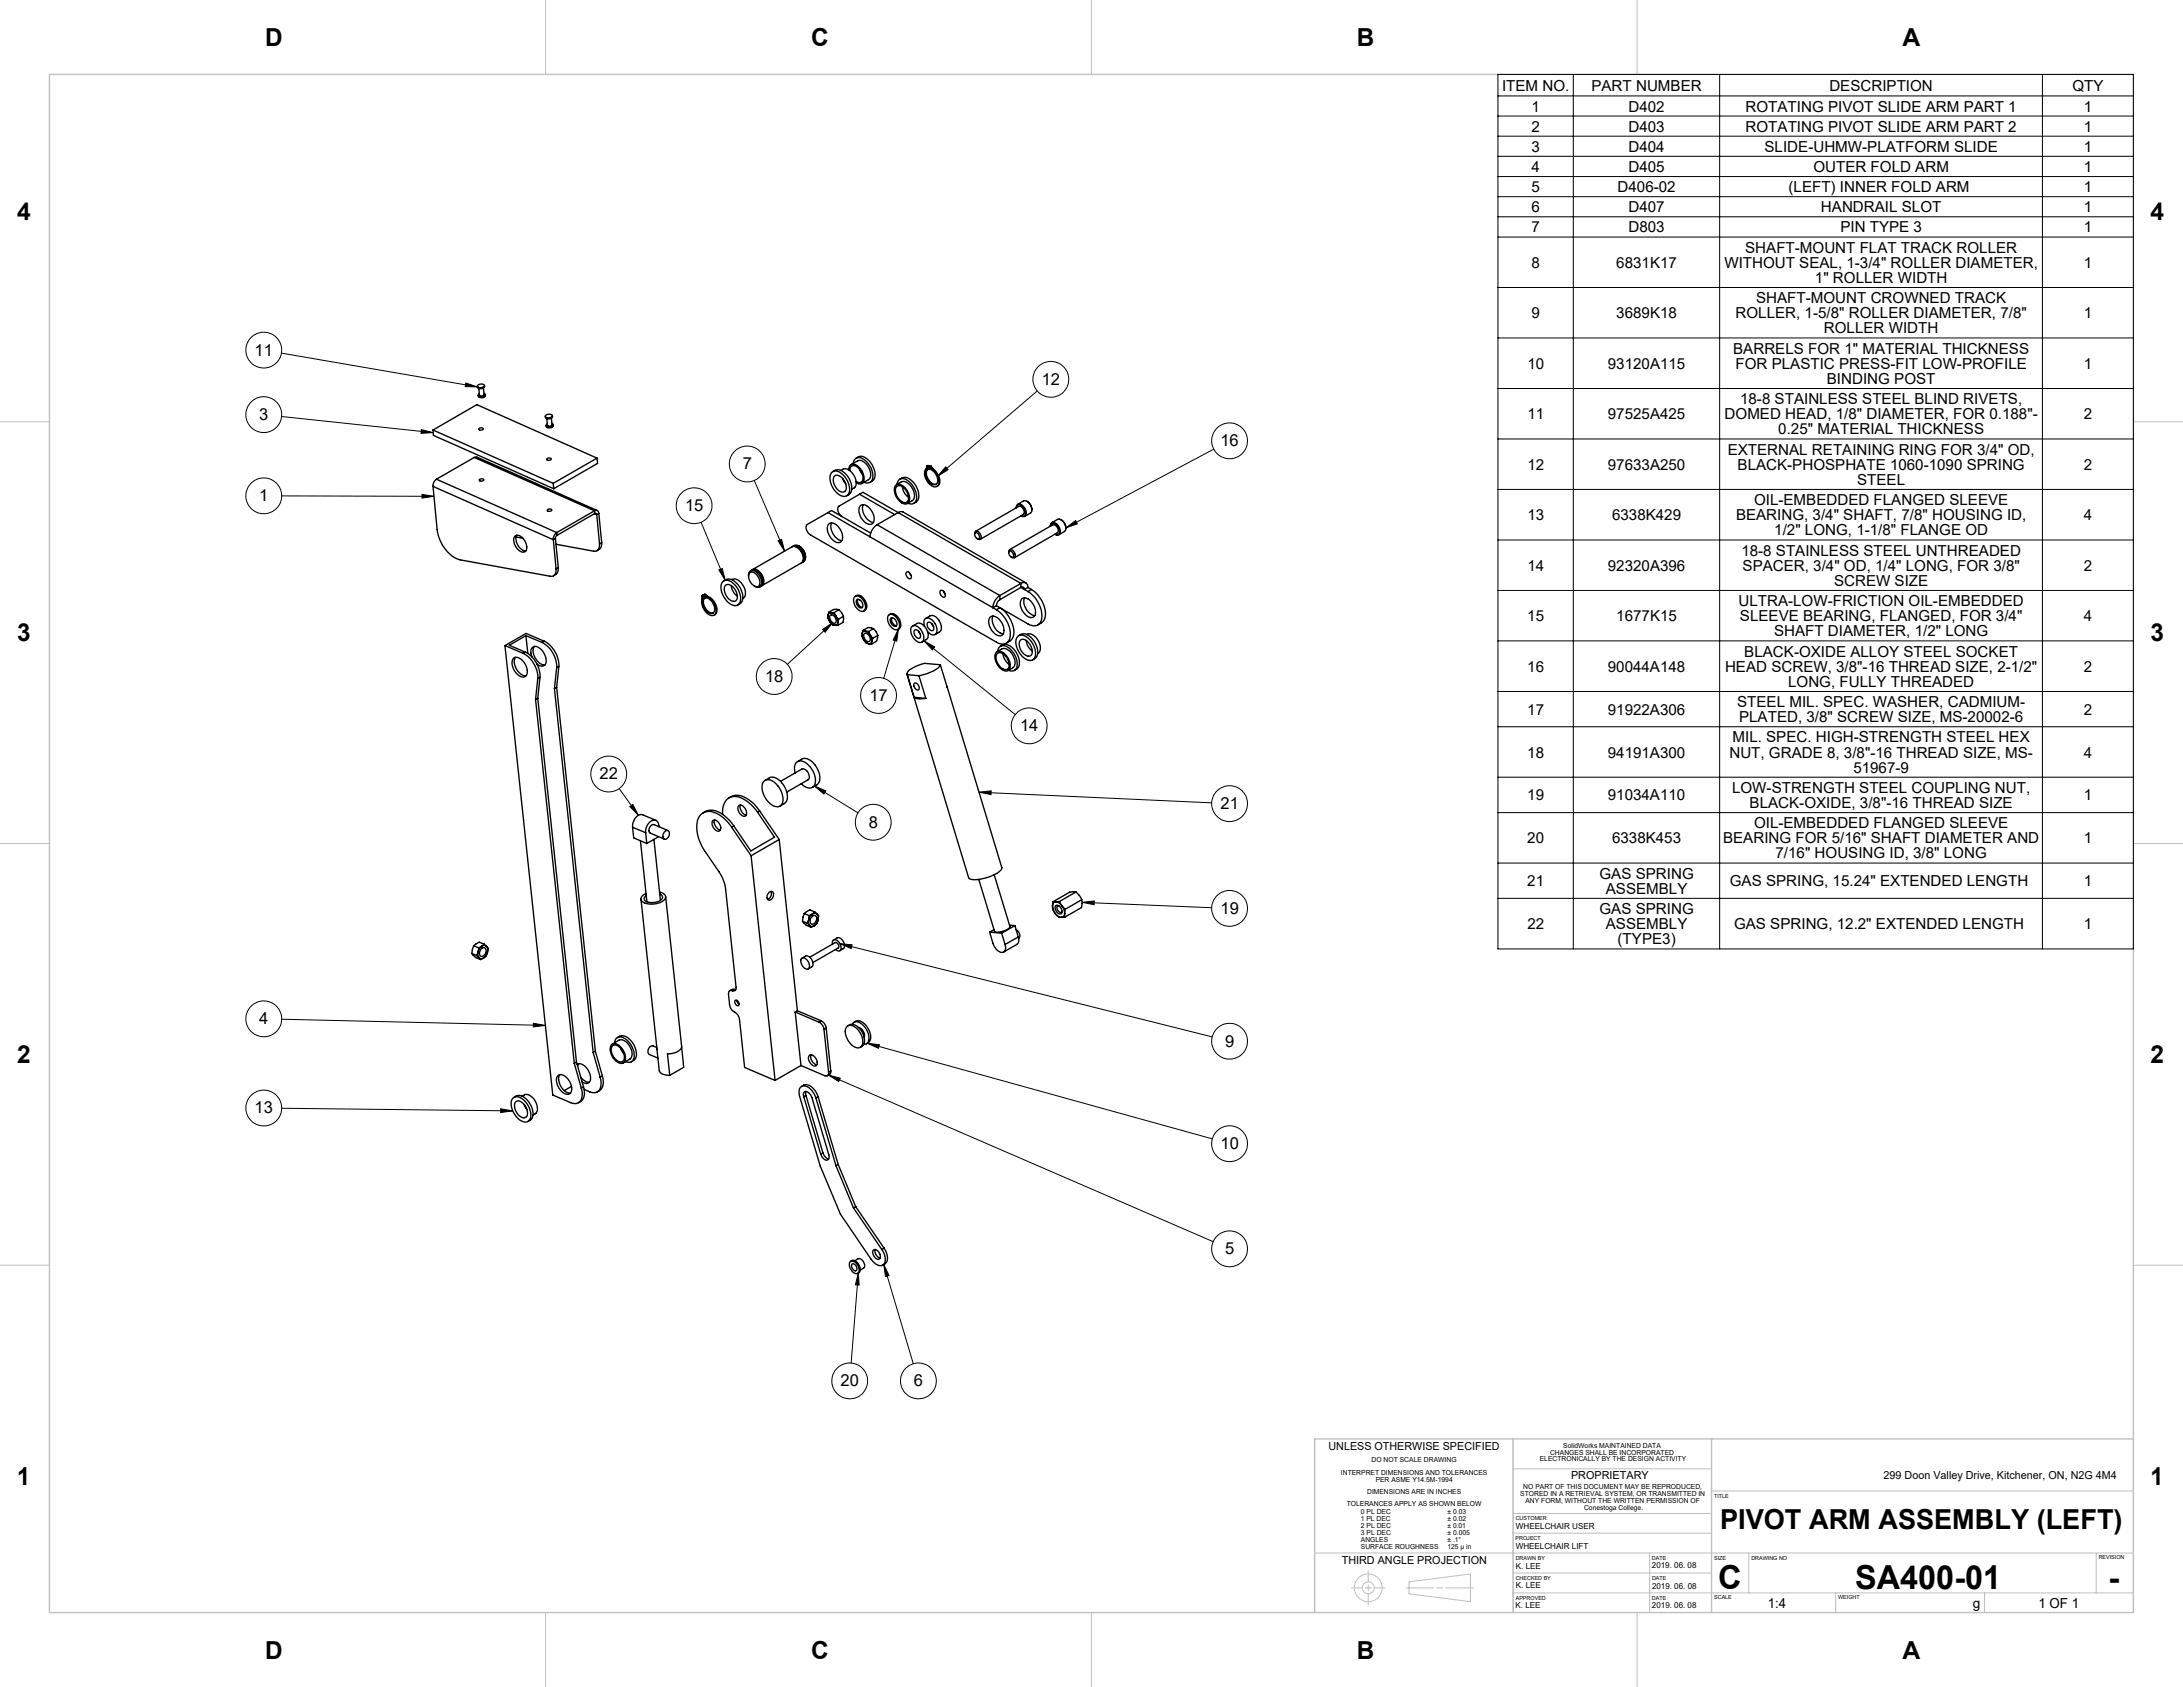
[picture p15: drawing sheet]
<svg xmlns="http://www.w3.org/2000/svg" width="559mm" height="432mm" viewBox="0 0 559 432" stroke-linecap="round" stroke-linejoin="round" font-family="sans-serif">
<defs><g id="words">
<g font-size="8.5">
<text x="439.8" y="406.7">C</text>
<text x="474.9" y="406.6">SA400-01</text>
<text x="539.7" y="406.6">-</text>
</g>
<text font-size="7.1" x="440.3" y="391.3">PIVOT ARM ASSEMBLY (LEFT)</text>
<g font-size="6.3">
<text x="67.9" y="11.8">D</text>
<text x="207.6" y="11.8">C</text>
<text x="347.3" y="11.8">B</text>
<text x="487" y="11.8">A</text>
<text x="4.4" y="56.2">4</text>
<text x="550.5" y="56.2">4</text>
<text x="4.4" y="164.2">3</text>
<text x="550.5" y="164.2">3</text>
<text x="4.4" y="272.1">2</text>
<text x="550.5" y="272.1">2</text>
<text x="4.4" y="380.1">1</text>
<text x="550.5" y="380.1">1</text>
<text x="67.9" y="424.5">D</text>
<text x="207.6" y="424.5">C</text>
<text x="347.3" y="424.5">B</text>
<text x="487" y="424.5">A</text>
</g>
<g font-size="4.2">
<text x="65.2" y="91">11</text>
<text x="266.7" y="98.5">12</text>
<text x="66.4" y="107.5">3</text>
<text x="312.4" y="114.2">16</text>
<text x="190.1" y="120.1">7</text>
<text x="66.4" y="128.3">1</text>
<text x="175.3" y="130.8">15</text>
<text x="195.8" y="174.5">18</text>
<text x="222.6" y="179.4">17</text>
<text x="261.1" y="187.2">14</text>
<text x="153.5" y="199.5">22</text>
<text x="312.4" y="207.1">21</text>
<text x="222.4" y="211.8">8</text>
<text x="312.4" y="233.9">19</text>
<text x="66.4" y="262.2">4</text>
<text x="313.6" y="267.9">9</text>
<text x="65.2" y="285">13</text>
<text x="312.4" y="294.1">10</text>
<text x="313.6" y="321">5</text>
<text x="215.2" y="354.8">20</text>
<text x="233.9" y="354.8">6</text>
</g>
<g font-size="3.9">
<text x="384.5" y="23.2">ITEM NO.</text>
<text x="407.4" y="23.2">PART NUMBER</text>
<text x="468.3" y="23.2">DESCRIPTION</text>
<text x="530.5" y="23.2">QTY</text>
<text x="392" y="28.5">1</text>
<text x="416.9" y="28.5">D402</text>
<text x="446.8" y="28.5">ROTATING PIVOT SLIDE ARM PART 1</text>
<text x="533.4" y="28.5">1</text>
<text x="392" y="33.7">2</text>
<text x="416.9" y="33.7">D403</text>
<text x="446.8" y="33.7">ROTATING PIVOT SLIDE ARM PART 2</text>
<text x="533.4" y="33.7">1</text>
<text x="392" y="38.9">3</text>
<text x="416.9" y="38.9">D404</text>
<text x="451.7" y="38.9">SLIDE-UHMW-PLATFORM SLIDE</text>
<text x="533.4" y="38.9">1</text>
<text x="392" y="44">4</text>
<text x="416.9" y="44">D405</text>
<text x="464.2" y="44">OUTER FOLD ARM</text>
<text x="533.4" y="44">1</text>
<text x="392" y="49.2">5</text>
<text x="414.1" y="49.2">D406-02</text>
<text x="457.8" y="49.2">(LEFT) INNER FOLD ARM</text>
<text x="533.4" y="49.2">1</text>
<text x="392" y="54.3">6</text>
<text x="392" y="59.5">7</text>
<text x="416.9" y="54.3">D407</text>
<text x="416.9" y="59.5">D803</text>
<text x="466.1" y="54.3">HANDRAIL SLOT</text>
<text x="471.1" y="59.5">PIN TYPE 3</text>
<text x="533.4" y="54.3">1</text>
<text x="533.4" y="59.5">1</text>
<text x="446.7" y="64.7">SHAFT-MOUNT FLAT TRACK ROLLER</text>
<text x="392" y="68.6">8</text>
<text x="413.7" y="68.6">6831K17</text>
<text x="441.4" y="68.6">WITHOUT SEAL, 1-3/4&quot; ROLLER DIAMETER,</text>
<text x="533.4" y="68.6">1</text>
<text x="449.5" y="77.6">SHAFT-MOUNT CROWNED TRACK</text>
<text x="464.6" y="72.4">1&quot; ROLLER WIDTH</text>
<text x="392" y="81.5">9</text>
<text x="413.7" y="81.5">3689K18</text>
<text x="444.3" y="81.5">ROLLER, 1-5/8&quot; ROLLER DIAMETER, 7/8&quot;</text>
<text x="533.4" y="81.5">1</text>
<text x="466.9" y="85.4">ROLLER WIDTH</text>
<text x="391" y="94.4">10</text>
<text x="411.6" y="94.4">93120A115</text>
<text x="443.7" y="90.5">BARRELS FOR 1&quot; MATERIAL THICKNESS</text>
<text x="444.2" y="94.4">FOR PLASTIC PRESS-FIT LOW-PROFILE</text>
<text x="533.4" y="94.4">1</text>
<text x="467.6" y="98.3">BINDING POST</text>
<text x="391" y="107.3">11</text>
<text x="411.6" y="107.3">97525A425</text>
<text x="441.5" y="107.3">DOMED HEAD, 1/8&quot; DIAMETER, FOR 0.188&quot;-</text>
<text x="445.4" y="103.4">18-8 STAINLESS STEEL BLIND RIVETS,</text>
<text x="533.4" y="107.3">2</text>
<text x="455.2" y="111.2">0.25&quot; MATERIAL THICKNESS</text>
<text x="442.3" y="116.4">EXTERNAL RETAINING RING FOR 3/4&quot; OD,</text>
<text x="391" y="120.2">12</text>
<text x="411.6" y="120.2">97633A250</text>
<text x="444.8" y="120.2">BLACK-PHOSPHATE 1060-1090 SPRING</text>
<text x="475.4" y="124.1">STEEL</text>
<text x="533.4" y="120.2">2</text>
<text x="449" y="129.3">OIL-EMBEDDED FLANGED SLEEVE</text>
<text x="391" y="133.2">13</text>
<text x="412.7" y="133.2">6338K429</text>
<text x="444.4" y="133.2">BEARING, 3/4&quot; SHAFT, 7/8&quot; HOUSING ID,</text>
<text x="454.2" y="137">1/2&quot; LONG, 1-1/8&quot; FLANGE OD</text>
<text x="533.4" y="133.2">4</text>
<text x="445.8" y="142.2">18-8 STAINLESS STEEL UNTHREADED</text>
<text x="391" y="146.1">14</text>
<text x="411.6" y="146.1">92320A396</text>
<text x="446.1" y="146.1">SPACER, 3/4&quot; OD, 1/4&quot; LONG, FOR 3/8&quot;</text>
<text x="469.5" y="150">SCREW SIZE</text>
<text x="533.4" y="146.1">2</text>
<text x="445" y="155.1">ULTRA-LOW-FRICTION OIL-EMBEDDED</text>
<text x="391" y="159">15</text>
<text x="413.7" y="159">1677K15</text>
<text x="445.4" y="159">SLEEVE BEARING, FLANGED, FOR 3/4&quot;</text>
<text x="533.4" y="159">4</text>
<text x="454.1" y="162.9">SHAFT DIAMETER, 1/2&quot; LONG</text>
<text x="391" y="171.9">16</text>
<text x="411.6" y="171.9">90044A148</text>
<text x="441.6" y="171.9">HEAD SCREW, 3/8&quot;-16 THREAD SIZE, 2-1/2&quot;</text>
<text x="446.5" y="168">BLACK-OXIDE ALLOY STEEL SOCKET</text>
<text x="533.4" y="171.9">2</text>
<text x="457.7" y="175.8">LONG, FULLY THREADED</text>
<text x="391" y="182.9">17</text>
<text x="411.6" y="182.9">91922A306</text>
<text x="444.7" y="181">STEEL MIL. SPEC. WASHER, CADMIUM-</text>
<text x="445.2" y="184.9">PLATED, 3/8&quot; SCREW SIZE, MS-20002-6</text>
<text x="533.4" y="182.9">2</text>
<text x="443.5" y="190">MIL. SPEC. HIGH-STRENGTH STEEL HEX</text>
<text x="391" y="193.9">18</text>
<text x="411.6" y="193.9">94191A300</text>
<text x="442.7" y="193.9">NUT, GRADE 8, 3/8&quot;-16 THREAD SIZE, MS-</text>
<text x="474.4" y="197.8">51967-9</text>
<text x="533.4" y="193.9">4</text>
<text x="443.4" y="202.9">LOW-STRENGTH STEEL COUPLING NUT,</text>
<text x="391" y="204.9">19</text>
<text x="411.6" y="204.9">91034A110</text>
<text x="447.9" y="206.8">BLACK-OXIDE, 3/8&quot;-16 THREAD SIZE</text>
<text x="533.4" y="204.9">1</text>
<text x="391" y="215.9">20</text>
<text x="412.7" y="215.9">6338K453</text>
<text x="441.1" y="215.9">BEARING FOR 5/16&quot; SHAFT DIAMETER AND</text>
<text x="449" y="212">OIL-EMBEDDED FLANGED SLEEVE</text>
<text x="533.4" y="215.9">1</text>
<text x="454.5" y="219.7">7/16&quot; HOUSING ID, 3/8&quot; LONG</text>
<text x="391" y="226.8">21</text>
<text x="409.4" y="224.9">GAS SPRING</text>
<text x="442.8" y="226.8">GAS SPRING, 15.24&quot; EXTENDED LENGTH</text>
<text x="533.4" y="226.8">1</text>
<text x="409.4" y="233.9">GAS SPRING</text>
<text x="411" y="228.8">ASSEMBLY</text>
<text x="391" y="237.8">22</text>
<text x="411.1" y="237.8">ASSEMBLY</text>
<text x="443.9" y="237.8">GAS SPRING, 12.2&quot; EXTENDED LENGTH</text>
<text x="533.4" y="237.8">1</text>
<text x="414.1" y="241.7">(TYPE3)</text>
</g>
<g font-size="3.5">
<text x="452.6" y="411.7">1:4</text>
<text x="505" y="411.7">g</text>
<text x="521.8" y="411.6">1 OF 1</text>
</g>
<g font-size="2.8">
<text x="340.1" y="371.1">UNLESS OTHERWISE SPECIFIED</text>
<text x="402.2" y="378.6">PROPRIETARY</text>
<text x="482.2" y="378.6">299 Doon Valley Drive, Kitchener, ON, N2G 4M4</text>
<text x="343.5" y="400.4">THIRD ANGLE PROJECTION</text>
</g>
<g font-size="2.1">
<text x="388" y="391.3">WHEELCHAIR USER</text>
<text x="388" y="396.4">WHEELCHAIR LIFT</text>
<text x="388" y="401.5">K. LEE</text>
<text x="422.9" y="401.5">2019. 06. 08</text>
<text x="388" y="406.6">K. LEE</text>
<text x="422.9" y="406.6">2019. 06. 08</text>
<text x="388" y="411.6">K. LEE</text>
<text x="422.9" y="411.6">2019. 06. 08</text>
</g>
<g font-size="1.8">
<text x="400.2" y="370.5">SolidWorks MAINTAINED DATA</text>
<text x="343.2" y="377.6">INTERPRET DIMENSIONS AND TOLERANCES</text>
<text x="351.1" y="374.2">DO NOT SCALE DRAWING</text>
<text x="394.1" y="374.1">ELECTRONICALLY BY THE DESIGN ACTIVITY</text>
<text x="396.8" y="372.3">CHANGES SHALL BE INCORPORATED</text>
<text x="350" y="382.5">DIMENSIONS ARE IN INCHES</text>
<text x="352.1" y="379.3">PER ASME Y14.5M-1994</text>
<text x="389.2" y="382.9">STORED IN A RETRIEVAL SYSTEM, OR TRANSMITTED IN</text>
<text x="389.9" y="381.1">NO PART OF THIS DOCUMENT MAY BE REPRODUCED,</text>
<text x="344.7" y="385.5">TOLERANCES APPLY AS SHOWN BELOW</text>
<text x="348.4" y="387.5">0 PL DEC</text>
<text x="348.4" y="389.3">1 PL DEC</text>
<text x="370.5" y="387.6">± 0.03</text>
<text x="370.5" y="389.3">± 0.02</text>
<text x="390.5" y="384.6">ANY FORM, WITHOUT THE WRITTEN PERMISSION OF</text>
<text x="405.5" y="386.4">Conestoga College.</text>
<text x="348.4" y="391.1">2 PL DEC</text>
<text x="348.4" y="392.8">3 PL DEC</text>
<text x="348.4" y="394.6">ANGLES</text>
<text x="370.5" y="391.1">± 0.01</text>
<text x="370.5" y="392.9">± 0.005</text>
<text x="370.5" y="394.6">± .1°</text>
<text x="348.4" y="396.4">SURFACE ROUGHNESS</text>
<text x="370.5" y="396.4">125 µ in</text>
</g>
<g font-size="1.4">
<text x="438.8" y="383.4">TITLE</text>
<text x="388" y="389.1">CUSTOMER</text>
<text x="388" y="394.2">PROJECT</text>
<text x="388" y="399.2">DRAWN BY</text>
<text x="422.9" y="399.2">DATE</text>
<text x="438.8" y="399.3">SIZE</text>
<text x="448.3" y="399.3">DRAWING NO</text>
<text x="537.2" y="399.1">REVISION</text>
<text x="388" y="404.3">CHECKED BY</text>
<text x="422.9" y="404.3">DATE</text>
<text x="388" y="409.4">APPROVED</text>
<text x="422.9" y="409.4">DATE</text>
<text x="438.8" y="409.4">SCALE</text>
<text x="470.5" y="409.3">WEIGHT</text>
</g>
</g></defs>
<g fill="none" stroke="#c0c0c0" stroke-width=".26">
<path d="M139.7 0v19M279.4 0v19M419.1 0v19M0 107.9h12.7M546.1 107.9h12.7M0 215.9h12.7M546.1 215.9h12.7M0 323.9h12.7M546.1 323.9h12.7M336.5 368.3v44.4M387.3 376h50.8M387.3 368.3v44.4"/>
<path d="M438.1 368.3v44.4M546.1 368.3v44.4M336.5 397.5h209.6M387.3 392.4h50.8M387.3 387.4h50.8M422.3 397.5v15.2M438.1 381.6h108M447.6 397.5v10.2M536.6 397.5v10.2M139.7 412.7v19.1M279.4 412.7v19.1M345.9 406.4h2.8"/>
<path d="M349.5 406.4h1.5M350.2 402.1v2.8M350.2 405.7v1.5M350.2 408v2.7M351.8 406.4h2.8M359.9 406.4h7.1M360.7 404.9l15.7-2v7.1l-15.7-2zM367.8 406.4h1.5M370.1 406.4h7.1M387.3 407.7h158.8M387.3 402.6h50.8M419.1 412.7v19.1"/>
<path d="M469.9 407.7v5M508 407.7v5"/>
<circle cx="350.3" cy="406.4" r="3.6"/>
<circle cx="350.3" cy="406.4" r="1.53"/>
</g>
<path d="M12.7 19h533.4v393.7h-533.4zM387.3 368.3v44.4M438.1 368.3v44.4M546.1 368.3h-209.6v44.4" fill="none" stroke="#c0c0c0" stroke-width=".35"/>
<g fill="none" stroke="#000" stroke-width=".26">
<path d="M383.4 19.1h162.7v223.8h-162.7zM402.7 19.1v223.8M440.2 19.1v223.8M522.8 19.1v223.8M383.4 29.7h162.7M383.4 34.9h162.7M383.4 24.6h162.7M383.4 40h162.7M383.4 45.2h162.7M383.4 50.3h162.7M383.4 55.5h162.7M383.4 60.7h162.7"/>
<path d="M383.4 73.6h162.7M72 90.4l50.2 8.6M119.2 98l3 1h-3.1zM383.4 86.5h162.7M383.4 99.4h162.7M72.1 106.6l38.8 4.1M107.9 110l3 .7-3.1 .2zM242.1 119.5l.6 .7-2.6 1.6zM265.5 100.1l-25.4 21.7M310.7 115l-37.9 20.1M383.4 112.4h162.7M72.1 126.9l39 .1"/>
<path d="M108 126.5l3.1 .5-3.1 .5zM179.5 133.7l6.1 14.8M193.1 123l7.7 18.1M199.2 138.4l.9-.4 .7 3.1zM272.8 135.1l2.5-1.9 .5 .9zM383.4 125.3h162.7M383.4 138.2h162.7M184 145.9l.9-.4 .7 3zM213.1 159.4l-11.6 10.6M383.4 151.1h162.7M210.6 161.1l2.5-1.7-1.9 2.4zM230 161l-3.8 12.6"/>
<path d="M230 161l-.4 3.1-1-.3zM236.5 164l23.4 18.9M236.5 164l2.8 1.6-.6 .7zM383.4 164h162.7M383.4 177h162.7M383.4 186h162.7M383.4 198.9h162.7M158.5 201.9l4.9 6.8M161.2 206.4l.8-.5 1.4 2.8zM208.5 201.2l11.1 6.9M208.5 201.2l2.9 1.2-.5 .8zM250.6 202.8l59.6 2.7"/>
<path d="M250.6 202.8l3.1-.4v1zM383.4 208h162.7M277 231l33.2 1.3M277 231l3.1-.4v1zM383.4 220.9h162.7M383.4 229.9h162.7M215 241.5l95.3 23.9M215 241.5l3.1 .3-.2 1zM72.1 260.9l67.5 1.6M136.5 261.9l3.1 .6-3.1 .4zM212.1 275.2l98.5 42.6M212.1 275.2l3 .8-.4 .8z"/>
<path d="M222 267l88.3 24.5M222 267l3.1 .4-.2 .9zM72.1 283.7l59.2 .6M128.2 283.8l3.1 .5-3.1 .5zM219.7 325.8l-1.8 23.1M219.7 325.8l.2 3.1h-.9zM226.2 323.7l7.6 25.4M226.2 323.7l1.4 2.8-.9 .2z"/>
<circle cx="67.5" cy="89.6" r="4.6"/>
<circle cx="269" cy="97.1" r="4.6"/>
<circle cx="67.5" cy="106.1" r="4.6"/>
<circle cx="191.3" cy="118.8" r="4.6"/>
<circle cx="314.7" cy="112.8" r="4.6"/>
<circle cx="67.5" cy="126.9" r="4.6"/>
<circle cx="177.7" cy="129.4" r="4.6"/>
<circle cx="198.2" cy="173.2" r="4.6"/>
<circle cx="224.9" cy="178" r="4.6"/>
<circle cx="155.8" cy="198.1" r="4.6"/>
<circle cx="263.4" cy="185.8" r="4.6"/>
<circle cx="223.5" cy="210.4" r="4.6"/>
<circle cx="314.7" cy="205.7" r="4.6"/>
<circle cx="314.7" cy="232.5" r="4.6"/>
<circle cx="67.5" cy="260.8" r="4.6"/>
<circle cx="314.7" cy="266.5" r="4.6"/>
<circle cx="67.5" cy="283.6" r="4.6"/>
<circle cx="314.7" cy="292.8" r="4.6"/>
<circle cx="314.7" cy="319.6" r="4.6"/>
<circle cx="217.5" cy="353.5" r="4.6"/>
<circle cx="235.1" cy="353.5" r="4.6"/>
</g>
<path d="M242.1 119.5l.6 .7-2.6 1.6zM199.2 138.4l.9-.4 .7 3.1zM272.8 135.1l2.5-1.9 .5 .9zM184 145.9l.9-.4 .7 3zM210.6 161.1l2.5-1.7-1.9 2.4zM236.5 164l2.8 1.6-.6 .7zM230 161l-.4 3.1-1-.3zM208.5 201.2l2.9 1.2-.5 .8zM250.6 202.8l3.1-.4v1zM277 231l3.1-.4v1zM215 241.5l3.1 .3-.2 1zM222 267l3.1 .4-.2 .9zM212.1 275.2l3 .8-.4 .8zM226.2 323.7l1.4 2.8-.9 .2zM219.7 325.8l.2 3.1h-.9zM136.5 261.9l3.1 .6-3.1 .4zM128.2 283.8l3.1 .5-3.1 .5zM161.2 206.4l.8-.5 1.4 2.8zM108 126.5l3.1 .5-3.1 .5zM107.9 110l3 .7-3.1 .2zM119.2 98l3 1h-3.1z" fill="#000"/>
<g fill="none" stroke="#000" stroke-width=".35">
<path d="M122.3 98.6a1.08 1.08 0 0 1 1.7 .2 1.07 1.07 0 0 1-1.8-.1zM123.8 99.3l.1 1.7a.76 .76 0 0 1-1.2 .1l-.1-1.7M124 98.7a.94 .94 0 0 1-.5 .8 .94 .94 0 0 1-1-.1l-.3-.6M110.8 110.1l30.8 13.6M110.8 110.1l11.3-6.5 30.7 13.7M110.8 110.1l.1 1.3 30.8 13.7M121.4 117.1l.7-.1 30.8 13.7M121.4 117.1l-9.7 5.6M121.4 117.1l30.8 13.6M122.6 109.7a.61 .61 0 0 1 .6-.3 .61 .61 0 0 1 .5 .5 .61 .61 0 0 1-.6 .3 .61 .61 0 0 1-.5-.5zM123.9 100.7l.2 .1a.8 .8 0 0 1-1.2 .7l-.5-.3 .3-.4M124.2 101a.94 .94 0 0 1-.8 .8 .94 .94 0 0 1-1-.6"/>
<path d="M139.7 106.3a1.08 1.08 0 0 1 1.7 .2 1.08 1.08 0 0 1-1.8 0zM140 117.4a.61 .61 0 0 1 .6-.2 .61 .61 0 0 1 .5 .4 .61 .61 0 0 1-.6 .3 .61 .61 0 0 1-.5-.5zM141.1 107l.2 1.7a.77 .77 0 0 1-1.2 .2l-.1-1.7M141.3 108.4l.2 .1a.78 .78 0 0 1-.4 .8 .78 .78 0 0 1-.8-.1l-.5-.3 .3-.4M141.4 106.4a.98 .98 0 0 1-.7 .9 .98 .98 0 0 1-1.1-.4v-.3M141.6 108.7a.99 .99 0 0 1-.7 .9 .99 .99 0 0 1-1.1-.4v-.3M152.8 117.3l-11.2 6.4M152.8 117.3l.2 1.3-11.3 6.5M217.8 118.9l1.7-.9a2.49 2.49 0 0 1 2.9 1.8 2.32 2.32 0 0 1-.1 3l-1.7 1M218.4 118.6a1.58 1.58 0 0 1 1.1-1.5 1.58 1.58 0 0 1 1.8 .6 4.9 4.9 0 0 1 1.9 5.3l-.8 .6-1.2-.2M219.1 117.3a2.14 2.14 0 0 1 3.1 .4 4.9 4.9 0 0 1 1.5 4.9l-1 .9M220 120l.8 1.4"/>
<path d="M237.3 119.3l-.1 .6a1.84 1.84 0 0 0-.2 2.6 2.86 2.86 0 0 0 2.7 2.1 1.86 1.86 0 0 0 .4-2.7l-.8-1.2-.6-.6M237.3 119.3h.3M237.5 119.2h.1M237.5 119.2l-.3 .1M237.5 119.2l-.2 .1M237.5 119.2h.3M237.6 119.3l.3 .8M237.7 119.3l.2 .8M237.7 119.3h.3M237.8 119.2l-.2 .1M237.8 119.2h.1M237.9 119.6l.2 .3z"/>
<path d="M238 119.3l.2 .2M238.2 119.2l.2 .2M238.2 119.5l.3 .5M238.2 119.2l-.2 .1M238.2 119.2l-.5 .1M238.4 119.4l-.2 .1M238.4 119.4l.3 .5M238.5 120l.2 .1M238.7 119.9l.1 .1M238.7 119.9l-.2 .1M110.8 124.5l1.1 11.1a9.3 9.3 0 0 0 5.9 7.7l23 4.2a1.42 1.42 0 0 0 1.5-1.9M110.8 124.5l30.8 13.6"/>
<path d="M111.7 122.7a2.07 2.07 0 0 0-.9 1.8M111.7 122.7l30.8 13.6M122.7 122.8l.6-.2 .5 .1a.59 .59 0 0 1-.5 .5 .59 .59 0 0 1-.6-.4zM131.9 137.2a1.93 1.93 0 0 1 2.5 1.4 1.86 1.86 0 0 1-.1 2.7 2.86 2.86 0 0 1-2.8-2.9l.1-.7zM132.1 137.4l1.7 .4M132.3 137a3.1 3.1 0 0 0 2.3 4M140.1 130.5a.61 .61 0 0 1 .6-.3 .61 .61 0 0 1 .5 .5 .61 .61 0 0 1-.6 .2 .61 .61 0 0 1-.5-.4zM141.6 123.7l.1 1.4M141.6 138.1l.7 7.5M142.2 137.8l-.6 .3M142.2 137.8l.7 7.5M142.5 136.3a2.07 2.07 0 0 0-.9 1.8"/>
<path d="M142.5 136.3l.1 .7M142.6 137l-.3 .3-.1 .5M152.2 130.7a.7 .7 0 0 1 .8 0 .7 .7 0 0 1 .3 .7M152.2 130.7l-9.7 5.6M152.2 130.7v.7M152.2 131.5l.6 .2M152.2 131.4a.33 .33 0 0 1 .4 0 .33 .33 0 0 1 .2 .3M152.2 131.4l-9.6 5.6M152.8 131.7l.7 7.5M153.3 131.4l-.5 .3M153.3 131.4l.7 7.5M153.5 139.2a1.42 1.42 0 0 1-1.6 1.9l-9.6-1.8"/>
<path d="M154 138.9l-.2 1.2-.3 .5-.7 .4M154 138.9l-.5 .3M202.9 139.9a1.5 1.5 0 0 1 2.1 .8 2.25 2.25 0 0 1 .2 3.3M203 139.8a1.64 1.64 0 0 1 2.4 .7 2.36 2.36 0 0 1 .3 3.3l-.3 .1M203.5 139.9a3 3 0 0 1 2.1 3.5M204.5 139.7a3.2 3.2 0 0 1 1.7 3M211.9 131.2l-5.2 3a1.89 1.89 0 0 0 .8 2.7l47.6 27.5a2.14 2.14 0 0 0 2.4 .3 2.14 2.14 0 0 0 1.1-2.1 7.8 7.8 0 0 0-3.5-6.5M211.9 131.2l42.2 24.3M211.9 131.2l.9-.5 10.1 5.8M212.2 134.1a1.81 1.81 0 0 1 2.5 .8 3.1 3.1 0 0 1 .5 3.8 2.55 2.55 0 0 1-3-1.9l-.4-1.4v-.7zM212.8 121a1.85 1.85 0 0 1 2.8 .4 4.5 4.5 0 0 1 1.5 5.2 1.93 1.93 0 0 1-2.8-.3 4.5 4.5 0 0 1-1.5-5.3zM212.9 133.8a3.8 3.8 0 0 0 2.6 4.6"/>
<path d="M213.2 120.7a2.07 2.07 0 0 1 2.9 .3 4.5 4.5 0 0 1 1.6 5.3l-1 .6M213.5 122a1.51 1.51 0 0 1 2.4 .7 2.45 2.45 0 0 1 .3 3.1 2.43 2.43 0 0 1-2.8-2.1l-.1-.8zM215.3 120.4a1.9 1.9 0 0 1 2.9 .7 2.91 2.91 0 0 1 .5 3.8l-.6 .3M215.7 122.4l.8 1.5M217.3 120.3a1.27 1.27 0 0 1 .7-1.5 1.27 1.27 0 0 1 1.6 .5 3.8 3.8 0 0 1 1.3 4.2l-.8 .4-.9-.3M217.6 120.5a1.12 1.12 0 0 1 .6-1.3 1.12 1.12 0 0 1 1.4 .5 3 3 0 0 1 1 3.6l-.7 .2-.8-.3M220 126.5l-5.3 3.1a1.9 1.9 0 0 0 .8 2.6M220 126.5l9 5.2M220 126.5l.9-.5 9 5.2M220.3 129.4a1.89 1.89 0 0 1 2.5 1 2.79 2.79 0 0 1 .4 3.7 2.21 2.21 0 0 1-2.5-1.2 2.91 2.91 0 0 1-.4-3.5zM220.9 129.2a3.8 3.8 0 0 0 2.7 4.5M224.5 134.3a4 4 0 0 0-1.8 3.1"/>
<path d="M224.5 134.3l31.4 18.1M229.4 124.1a2.67 2.67 0 0 1 3.1 2.1 1.92 1.92 0 0 1-.6 2.8 3.5 3.5 0 0 1-2.7-4.7zM229.5 124.6a1.56 1.56 0 0 1 2.3 .8 2.39 2.39 0 0 1 .3 3.1 2.25 2.25 0 0 1-2.6-1.7l-.3-1.3zM229.5 124l1.2-.7a2.75 2.75 0 0 1 3.1 2.1 2.15 2.15 0 0 1-.3 2.8l-1.2 .7M229.6 124a1.57 1.57 0 0 1 1.1-1.5 1.57 1.57 0 0 1 1.8 .6 4.9 4.9 0 0 1 1.9 5.3l-.8 .6-1.2-.2M229.9 131.2l.7-.2 .6 .1 31.4 18.1M229.9 131.2l-5.4 3.1M229.9 131.2l31.4 18.1M230.3 122.7a2.18 2.18 0 0 1 3.1 .4 4.9 4.9 0 0 1 1.6 4.9l-1.1 .8M231 124.6a3.6 3.6 0 0 0 1.6 2.7M237.5 120.1a2.77 2.77 0 0 0 1.6 3.9l.6-.1M237.9 120.1a1.22 1.22 0 0 0-.8 2 2.53 2.53 0 0 0 2.4 1.9 1.89 1.89 0 0 0-.1-2.8l-.9-.9-.6-.2"/>
<path d="M237.9 120.1h.1M238.8 120a3.5 3.5 0 0 1 1.5 4.1l-.4 .4M238.8 120l-.1 .1M249.5 136.8a.63 .63 0 0 1 .3-.9 .63 .63 0 0 1 .8 .4 1.11 1.11 0 0 1 .2 1.8l-.7-.2M249.6 136.4a1.01 1.01 0 0 1 1 .5 1.01 1.01 0 0 1-.1 1 1.08 1.08 0 0 1-.9-1.5zM249.7 136l11.1-6.4a1.39 1.39 0 0 1 1.1 2.1l-11 6.3M260.3 129.3a1.23 1.23 0 0 1 2 .7 1.47 1.47 0 0 1-.1 2.2l-.8-.2a.75 .75 0 0 0 .9 0 .75 .75 0 0 0 .2-.9 2.06 2.06 0 0 0-1.9-1.9l-.4 .8zM260.6 129l1.4-.8a2.04 2.04 0 0 1 2.1 2.4l-.3 .7-1.5 .9M262.9 128.3a2.4 2.4 0 0 1 1.2 2.2M269 134a1.29 1.29 0 0 1 2 .7 1.44 1.44 0 0 1-.1 2.2l-.8-.2a.74 .74 0 0 0 .9 .1 .74 .74 0 0 0 .3-.9 1.91 1.91 0 0 0-2.1-2l-.3 .8zM269.2 133.8l1.5-.8a2.04 2.04 0 0 1 2.1 2.3l-.3 .7-1.5 .9M271.6 133a2.31 2.31 0 0 1 1.2 2.2"/>
<path d="M142.9 145.3l-.1 .9-.2 .6-.9 .6M142.9 145.3l-.6 .3M179.7 152.5v.7a3.7 3.7 0 0 0 2.6 4.4 1.46 1.46 0 0 0 .9-2.2 3.8 3.8 0 0 0-2.3-2.6M179.8 152.4h.1M179.9 152.4l.4 .7M180.1 152.3h.1M180.1 152.3l-.4 .2M180.2 152.2l.2 .1M180.3 153.1a2.35 2.35 0 0 0 .5 3.3l.4 .3a1.09 1.09 0 0 0 1.4 .2 1.09 1.09 0 0 0 .3-1.5 2.52 2.52 0 0 0-2.5-2.3M180.3 153.1h.1M180.4 153.1a2.42 2.42 0 0 0 .6 3.2l1 .6h.6M180.4 152.1l.2 .1"/>
<path d="M180.4 152.1l-.4 .2 .4 .8M180.4 152.1l-.7 .4M180.4 152.3l.4 .4M180.6 152.2l-.2 .1M180.6 152.2l.4 .4M180.8 152.7l.1 .1M181 152.6h.2M181 152.6l-.2 .1M181.2 152.6a3.8 3.8 0 0 1 2.2 4.2l-.6 .6M181.2 152.6l-.3 .2M184.9 149a1.88 1.88 0 0 1 2.8 .3 4.6 4.6 0 0 1 1.5 5.3 1.92 1.92 0 0 1-2.8-.4 4.5 4.5 0 0 1-1.5-5.2zM185.3 148.7a2.29 2.29 0 0 1 3.3 .6 4.5 4.5 0 0 1 1.2 4.9l-1 .7"/>
<path d="M185.7 149.9a1.69 1.69 0 0 1 2.3 .8 2.38 2.38 0 0 1 .2 3.1 2.89 2.89 0 0 1-2.8-3.4zM187.2 149.9a4 4 0 0 0 1.6 2.7M187.4 148.4a2.28 2.28 0 0 1 2.9 1.5 2.28 2.28 0 0 1-.2 3.3M191.6 147.5a1.11 1.11 0 0 1 .5-1.4 1.11 1.11 0 0 1 1.4 .3 3.2 3.2 0 0 1 1.3 3.6 1.13 1.13 0 0 1-1.7 0M191.8 146.7a1.38 1.38 0 0 1 2.1 .7 1.86 1.86 0 0 1 0 2.8 2.63 2.63 0 0 1-2.1-3.5zM192.1 146.1a1.59 1.59 0 0 1 2.4 .7 2.36 2.36 0 0 1 .3 3.2l-.3 .2M192.5 145.9a1.54 1.54 0 0 1 2.2 .7 2.62 2.62 0 0 1 .4 3.3l-.2 .1M192.7 145.8l10.1-5.9a2.53 2.53 0 0 1 2.8 2.5v.8l-.4 .8-10.1 5.9M193.2 145.8a3 3 0 0 1 2.1 3.6M211.9 157.6l.2 .8 .4 .8M211.9 157.6a2.02 2.02 0 0 0 .6 1.6M212.2 156.7l.5 .1"/>
<path d="M212.2 156.7l-.3 .9M212.5 159.2l.4 .5 .8 .4M212.5 159.2l.7 .7 .5 .2M212.5 157.5a1.3 1.3 0 0 1 1.3 .5 1.3 1.3 0 0 1 0 1.5 1.41 1.41 0 0 1-1.3-2zM212.7 156.8a.72 .72 0 0 0-.8 .8M212.7 156.8l.7 .3 .6 .6M212.7 156.8h.8M213.5 156.8l.5 .9M214 157.7l.7 .8M214 157.7l.4 .8 .1 .8M214.5 159.3a.67 .67 0 0 1-.8 .8M214.5 159.3v.8"/>
<path d="M214.7 158.5l-.2 .8M214.7 156.1l.7 .7 .5 1M214.7 156.1l-.1-.1a2.7 2.7 0 0 0-2.4 .7M214.7 156.1l-1.2 .7M215.9 157.8l-.1 1.5-1.3 .8M215.9 157.8l-1.2 .7M218.7 152.8a1.44 1.44 0 0 1 2.2 .8 2.09 2.09 0 0 1 .1 2.9 2.71 2.71 0 0 1-2.5-2.8zM218.9 152.6a1.57 1.57 0 0 1 2.3 .8 2.17 2.17 0 0 1 .2 2.8l-.3 .2M219.3 153.6a1.15 1.15 0 0 1 1.6 1.2 .64 .64 0 0 1-.4 .8 .64 .64 0 0 1-.8-.4l-.5-.8zM219.6 153.4a1.58 1.58 0 0 0 1.2 2M227.4 157.5a1.55 1.55 0 0 1 2.3 .8 2.04 2.04 0 0 1 0 2.9 2.73 2.73 0 0 1-2.3-3.7zM227.6 157.3a1.57 1.57 0 0 1 2.4 .9 2.17 2.17 0 0 1 .2 2.7l-.4 .2"/>
<path d="M228 158.2a1.37 1.37 0 0 1 1.3 .7 1.37 1.37 0 0 1 0 1.4 1.47 1.47 0 0 1-1.3-2.1zM228.3 158.1a1.56 1.56 0 0 0 1.2 2.1M232.1 146.4a1.12 1.12 0 0 1 1 1.7 1.2 1.2 0 0 1-1-1.7zM232.8 146.6l.5 .8M237 158.3l1.1-.7a2.5 2.5 0 0 1 2.7 2.2l.1 1.5-.4 .4-1.1 .7M237.5 159.3a1.38 1.38 0 0 1 1.3 2.1 1.44 1.44 0 0 1-1.3-2.1zM238.5 159.6l.5 .8M240.8 151.1a1.1 1.1 0 0 1 1 .6 1.1 1.1 0 0 1-.1 1.2 1.19 1.19 0 0 1-.9-1.8zM241.5 151.3l.5 .8M253.5 158a1.81 1.81 0 0 1 2.5 .7 3.1 3.1 0 0 1 .5 3.9 2.55 2.55 0 0 1-3-2l-.4-1.3 .1-.8zM254.1 155.5l1 .6M254.2 157.7a3.8 3.8 0 0 0 2.6 4.5"/>
<path d="M255.1 155l-1 .5M255.1 155l.8 .5M255.9 155.5a7.4 7.4 0 0 1 3.4 7.6l-.4 .7-1.3 .8M255.9 152.4a4 4 0 0 0-1.8 3.1M255.9 153.5a1.91 1.91 0 0 0-.8 1.5M255.9 155.5l-.8 .6M255.9 152.4v1.1M258.2 141.5a.62 .62 0 0 1 .3-.8 .62 .62 0 0 1 .8 .3 1.12 1.12 0 0 1 .2 1.8l-.7-.2M258.4 141.1a1.02 1.02 0 0 1 .8 1.6 1.11 1.11 0 0 1-.8-1.6zM258.4 140.7l11.1-6.4a1.35 1.35 0 0 1 1.2 2.1l-11.1 6.4M261.3 149.3a1.09 1.09 0 0 1 1.3-.1 1.09 1.09 0 0 1 .5 1.2M261.3 150.4a.55 .55 0 0 1 .7-.1 .55 .55 0 0 1 .2 .6"/>
<path d="M261.3 150.4l-5.4 3.1M261.3 149.3l-5.4 3.1M261.3 149.3v1.1M261.3 150.4l.9 .5M261.6 153.2a1.89 1.89 0 0 1 2.5 1 2.79 2.79 0 0 1 .4 3.7 2.21 2.21 0 0 1-2.5-1.2 2.91 2.91 0 0 1-.4-3.5zM262.2 150.9l.9 .5M262.3 153a3.8 3.8 0 0 0 2.6 4.6M263.1 151.4a7.4 7.4 0 0 1 3.4 7.5 2.09 2.09 0 0 1-3.4 .8l-7.1-4.1M263.1 150.4l-.9 .5M263.1 150.4l.9 .5M264 150.9a7.4 7.4 0 0 1 3.4 7.5l-.7 1-1 .5M264 150.9l-.9 .5"/>
<path d="M129.3 165.2l12.2 115.1 4.6 2a1.98 1.98 0 0 0 2.1-.1 1.98 1.98 0 0 0 .8-2l-.2-1.7M129.3 165.2l4.6 2M131.5 168.5a2.52 2.52 0 0 1 3.1 1.8 2.17 2.17 0 0 1-.4 3 3.4 3.4 0 0 1-2.7-4.8zM131.9 168.2a3.5 3.5 0 0 0 2.8 4.8M133.9 167.2a7.2 7.2 0 0 1 3.8 6.5M134.4 166.9a7.2 7.2 0 0 1 3.8 6.5M134.4 166.9l-.5 .3M134.6 162.7l-4.2 2.5 4 1.7M134.6 162.7l4.1 1.7M134.6 162.7l.5 4.6M136.1 168.1a1.97 1.97 0 0 1 .6-2.6 3.4 3.4 0 0 1 3.1 3.1 1.36 1.36 0 0 1-.6 1.8 1.36 1.36 0 0 1-1.8-.4M136.8 165.5a3.5 3.5 0 0 0 2.7 4.7"/>
<path d="M137.1 179l9.9 93.2M137.7 173.7l-.6 5.3M137.7 178.7l-.6 .3M137.7 178.7l9.9 93.2M138.2 173.4l-.5 .3M138.2 173.4l-.5 5.3M138.7 164.4a7.2 7.2 0 0 1 3.8 6.5M139.3 164.1a7.2 7.2 0 0 1 3.8 6.5M139.3 164.1l-4.6-2-5.4 3.1M139.3 164.1l-.6 .3M141.9 176.2l9.9 93.2M142.5 170.9l-.6 5.3"/>
<path d="M142.5 175.9l-.6 .3M142.5 175.9l9.9 93.2M143.1 170.6l-.6 .3M143.1 170.6l-.6 5.3M213.7 160.1h.8M220.7 162.1l.1 1 .3 .7M220.7 162.1a1.84 1.84 0 0 0 .4 1.7M220.9 161.3l.6 .2M220.9 161.3l-.2 .8M221.1 163.8l.6 .6 .6 .4M221.1 163.8l.6 .8 .6 .2M221.3 162.1a1.32 1.32 0 0 1 1.2 .7 1.32 1.32 0 0 1 0 1.4 1.41 1.41 0 0 1-1.2-2.1z"/>
<path d="M221.5 161.5a.68 .68 0 0 0-.8 .6M221.5 161.5l.5 .2 .8 .9M221.5 161.5l.9 .1M222.3 164.8l.8 .1M222.4 161.6l.4 1M222.8 162.6l.6 .8M222.8 162.6l.3 .8 .1 .8M223.2 164.2a.72 .72 0 0 1-.9 .6M223.2 164.2l-.1 .7M223.4 163.4l-.2 .8M223.6 160.9l.6 .7 .5 1.1M223.6 160.9l-1.4-.3-1.3 .7"/>
<path d="M223.6 160.9l-1.2 .7M224.7 162.7l-.3 1.4-1.3 .8M224.7 162.7l-1.3 .7M233.4 160.4a1.73 1.73 0 0 1 2.4 .9 2.32 2.32 0 0 1 .1 3.1 2.75 2.75 0 0 1-2.7-2.3v-1.2zM233.6 160.2l1.2-.6 .5-.1 .7 .2 .6 .6M234 178.5l3 .3a3.8 3.8 0 0 1-3-.3zM234 175a.98 .98 0 0 1 1.3 1.1v.3a.83 .83 0 0 1-.9 0 .83 .83 0 0 1-.4-.8zM234.1 161.3a1.24 1.24 0 0 1 1.6 1.4l-.2 .5a1.04 1.04 0 0 1-1.5-.9zM235.1 161.6l.5 .7M235.2 173l1.8 5.8M236.6 160.3a1.38 1.38 0 0 1 .9-2.1 3.1 3.1 0 0 1 2.1 4 1.47 1.47 0 0 1-2.1-.5M236.6 160.3a2.41 2.41 0 0 1 .5 3.4l-1.1 .7"/>
<path d="M240.7 170.1l15.7 51.9a2.31 2.31 0 0 1-1.8 1.8 9.4 9.4 0 0 1-6.5 1.1l-15.9-52.4M240.7 170.1l-4.1-.3a6.9 6.9 0 0 0-4.4 2.5v.4l3 .3M240.7 170.1a6.1 6.1 0 0 1-4.2 2.5l-1.3 .4M242.4 175.6l.1 .3M255.1 166.9a1.89 1.89 0 0 1 2.5 .9 2.91 2.91 0 0 1 .5 3.8 2.61 2.61 0 0 1-3.1-2l-.3-.9v-.9zM255.1 167.5a1.42 1.42 0 0 1 2.3 .5 2.77 2.77 0 0 1 .6 3.2 1.78 1.78 0 0 1-2.4-1.1l-.6-1.2v-.8zM255.2 166.8l1.3-.7a2.6 2.6 0 0 1 2.9 1.8 2.29 2.29 0 0 1-.1 3l-1.3 .7M255.4 166.7a1.52 1.52 0 0 1 .9-1.4 1.52 1.52 0 0 1 1.7 .4 4.8 4.8 0 0 1 2.1 5.5l-.8 .5-1.2-.1M256.1 165.4a2.17 2.17 0 0 1 3.2 .6 4.6 4.6 0 0 1 1.3 4.9l-1 .7M256.8 167.4a3.8 3.8 0 0 0 1.5 2.7M260.6 162.8a2.3 2.3 0 0 1 2.9 .9 4.5 4.5 0 0 1 1.2 4.9 1.82 1.82 0 0 1-2.7-.3 5.1 5.1 0 0 1-1.8-5zM260.8 162.7a2.21 2.21 0 0 1 3.3 .6 4.5 4.5 0 0 1 1.2 4.9l-1 .7"/>
<path d="M261.2 163.9a1.61 1.61 0 0 1 2.3 .8 2.39 2.39 0 0 1 .3 3.2 2.61 2.61 0 0 1-2.9-2.7v-.7zM262.7 163.9a3.9 3.9 0 0 0 1.5 2.8M262.9 162.4a1.74 1.74 0 0 1 2.2 .7 3.3 3.3 0 0 1 .9 3.9l-.4 .3M195.8 199.8a2.45 2.45 0 0 1 3 1 4.8 4.8 0 0 1 1.3 5.1 1.83 1.83 0 0 1-2.8-.1 5.3 5.3 0 0 1-2-5.5zM195.9 199.7a2.37 2.37 0 0 1 2.4-.7 5.4 5.4 0 0 1 3.1 5.9 2.87 2.87 0 0 1-1.7 1.4M199.8 200l5.4-3.2a1.81 1.81 0 0 1 1.6 2.8l-5.4 3.1M203.5 197.9a2.19 2.19 0 0 1 1.2-3.1 4.6 4.6 0 0 1 3.8 3.6 2.35 2.35 0 0 1-.9 3.3l-1.2-.2-1.3-.9M204.2 194.9a2.41 2.41 0 0 1 2-.8 5.3 5.3 0 0 1 3.5 6 2.55 2.55 0 0 1-1.7 1.4M161.9 211.7l3.4 1.4M161.9 211.7l.3 2.8 3.4 1.4M163.9 215.2l1.7 15.6M165.3 213.1l.3 2.8"/>
<path d="M167.4 214.8l1.7 15.6M167.9 210l-3.4-1.4a2.35 2.35 0 0 0-2.5 2.3l-.1 .8M168.6 214.2l-3 1.7M168.7 211.6a1.39 1.39 0 0 0-.9-1.6 1.39 1.39 0 0 0-1.7 .6l-.7 1.2-.1 1.3M170.3 212.8a.69 .69 0 0 1 .9-.1 .69 .69 0 0 1 .1 .9 .95 .95 0 0 1-.5 1 .95 .95 0 0 1-1.1-.1v-.9zM171 212.6l-3.6-1.5a1.32 1.32 0 0 0-1.1 .8 1.32 1.32 0 0 0 .2 1.4l3.5 1.5M180 208.1a4 4 0 0 1 5.1 .4l1.7 1.6 1.1 1.3M182.5 210a1.34 1.34 0 0 1 1.8 1.1 .92 .92 0 0 1 .3 1 .92 .92 0 0 1-.9 .6 2.08 2.08 0 0 1-1.2-2.7zM182.9 209.9a2.15 2.15 0 0 0 1.5 2.5M186.6 204.2a4.1 4.1 0 0 1 5.1 .5l1.2 1 1.6 1.9M187.3 211.7a7.8 7.8 0 0 0-6.3-4 3.2 3.2 0 0 0-2.6 3.6 11 11 0 0 0 2.1 6.7l3.5 5.1a10.4 10.4 0 0 1 1.7 4.5l2.7 25.1a.69 .69 0 0 1-.1 .8 .69 .69 0 0 1-.8 .1M187.3 211.7l5 7.3"/>
<path d="M187.9 211.4l-.6 .3M189.1 206.2a1.62 1.62 0 0 1 2 1.8 .74 .74 0 0 1-.4 .9 .74 .74 0 0 1-.9-.3 1.89 1.89 0 0 1-.7-2.4zM189.5 206.1a2.15 2.15 0 0 0 1.5 2.5M192.3 219l6.1 57.5M193.9 207.9a8.6 8.6 0 0 0-5.7-4 3.2 3.2 0 0 0-3.2 3.6v1M193.9 207.9l4.4 6.4-6.1 3.5-4.3-6.4M194.5 207.6l-.6 .3M194.5 207.6l5 7.3M199.5 214.9l-7.2 4.1M199.5 214.9l4.6 43.8M164.1 230.2l4.7 43.9a2.54 2.54 0 0 0 2.7 1.1M168.8 228.3a1.33 1.33 0 0 1 1.5 1.8 4.7 4.7 0 0 1-6.1 .4 1.44 1.44 0 0 1 1.1-1.8"/>
<path d="M168.9 228.8h.1M168.9 228.8a.86 .86 0 0 1 .7 .9 .86 .86 0 0 1-.7 .8 3.7 3.7 0 0 1-3.9-.1 .84 .84 0 0 1 .4-1.2M170.4 229.5l4.1 38.3a2.92 2.92 0 0 1-3.1 1.9l-.5 .1 .6 5.4M196.9 228.4a.69 .69 0 0 1 .9-.1 .69 .69 0 0 1 .2 .9 .93 .93 0 0 1-.5 1 .93 .93 0 0 1-1.1-.2v-.8zM197.3 228.2a1.53 1.53 0 0 1-.8 2M205.4 235.8l.2 .2a3.9 3.9 0 0 0 2 1.3M205.4 235.8l1.3 .5M205.9 233.8l-.4 1-.1 1M205.9 233.8l1.2 .6M206.7 236.3l.5 .6M207 235.4l-.3 .9M207 235.4l-.1 .9 .3 .6"/>
<path d="M207.1 234.4l-.1 1M207.2 236.9a.94 .94 0 0 0 1.3 0M207.2 236.9l.4 .4M208 233.9l-.6 .7-.4 .8M208 233.9a.89 .89 0 0 1 1.2 .1M208 233.9l-.9 .5M208 234.4a.75 .75 0 0 1 1 .2 .75 .75 0 0 1 0 .9l-.3 .6a.72 .72 0 0 1-1 .4 .72 .72 0 0 1-.3-1.1zM208.5 236.9l-.9 .4M208.6 233.4l-.6 .5M208.6 233.4l-1.3-.5-1.4 .9M208.6 233.4l.6 .6M209.2 234l.3 .8-.1 .7"/>
<path d="M209.2 234l.4 .4-.2 1.1M209.4 235.5l-.5 1-.4 .4M209.4 235.5l-.3 .9-.6 .5M253.3 238.6l.9 2.9a2.5 2.5 0 0 0 2.7 2.2l.5-.8-.1-1.1M253.3 238.6l3.1 .3M254.5 237.9l-1.2 .7M254.5 223.9l4 13.2a2.91 2.91 0 0 1-2.6 1.4l-.9 .1-.4-.3-4.1-13.2M256.4 238.9l.9 2.9M258.4 236.8l1.4 .1M259.8 236.9l-3.4 2M259.8 236.9l.9 2.9M260.1 238a1.46 1.46 0 0 1 .7 2.1h-.1"/>
<path d="M260.7 239.8l.1 1.2-.3 .5-3.6 2.2M260.7 239.8l-3.4 2M269.4 231.8l.2 1.1 .5 1M269.4 231.8a2.7 2.7 0 0 0 .7 2.1M269.6 230.8h.7M269.6 230.8l-.2 1M270.1 233.9a2.19 2.19 0 0 0 1.6 .9M270.1 233.9l.9 .9h.7M270.2 231.9a1.03 1.03 0 0 1 1.5 .9 .7 .7 0 0 1-.1 1.1 .7 .7 0 0 1-1-.3l-.5-.9zM270.3 230.8a.92 .92 0 0 0-.9 1M270.3 230.8a2.1 2.1 0 0 1 1.5 1M271.1 231.9l-.1-.1a.75 .75 0 0 0-.5 .7 .75 .75 0 0 0 .5 .8l.6 .2 .3-.3"/>
<path d="M271.2 230.8l.6 1M271.2 230.8h-.9M271.8 231.8l.9 .9M271.8 231.8l.5 1 .2 1M272.5 233.8a.92 .92 0 0 1-.8 1M272.5 233.8l.1 .9M272.6 234.7l-.9 .1M272.7 232.7l-.2 1.1M275.4 228.3l.9 .9 .6 1.1M275.4 228.3l-1.6 .1-4.2 2.4M275.4 228.3l-4.2 2.5M276.9 230.3l.1 .9-.2 1.1-4.2 2.4"/>
<path d="M276.9 230.3l-4.2 2.4M120.8 244.1l.1 .2a3.9 3.9 0 0 0 2.1 1.3M120.8 244.1l1.2 .5M121.3 242.1l-.4 1-.1 1M121.3 242.1l1.2 .5M122 244.6l.6 .5M122.4 243.7l-.4 .9M122.4 243.7l-.1 .6 .3 .8M122.5 242.6l-.1 1.1M122.6 245.1a.89 .89 0 0 0 1.2 .1M122.6 245.1l.4 .5M123.2 242.9a.74 .74 0 0 1 1.1-.2 .74 .74 0 0 1 .1 1.1 .91 .91 0 0 1-.6 .9 .91 .91 0 0 1-1-.2v-.8z"/>
<path d="M123.3 242.2l-.6 .6-.3 .9M123.3 242.2a.89 .89 0 0 1 1.2 0M123.3 242.2l-.8 .4M123.8 245.2l-.8 .4M124 241.7l-.7 .5M124 241.7l-1.3-.5-1.4 .9M124 241.7l.5 .5M124.5 242.2a1.49 1.49 0 0 1 .3 1.5M124.5 242.2l.4 .5-.1 1M124.8 243.7l-.4 .9-.6 .6M124.8 243.7l-.4 1-.6 .5M187.5 253.6a.71 .71 0 0 0-.9 .1 .71 .71 0 0 0-.1 .8l.3 2.7a2.83 2.83 0 0 0 1.7 2.2l.4 .4 .4 1.1 1.3 12.3 7.8 3.3"/>
<path d="M188 253.3h.3M188 253.3l-.6-.1-.6 .4M188 253.3l-.5 .3M188.2 256.1a.84 .84 0 0 1 .8 .4 .84 .84 0 0 1 0 .9 .97 .97 0 0 1-.8-1.3zM188.6 256l.2 .6 .4 .4M203.6 259l1.4 13.7M203.6 259l6.1 2.7M204.1 258.7l-.5 .3M204.1 258.7l6.2 2.6M205.2 245.3a1.73 1.73 0 0 1 2 2.2l-.1 .3a1.11 1.11 0 0 1-1.8-.7l-.3-1zM205.3 245.3l.9-.6a1.83 1.83 0 0 1 1.6 2.8l-.9 .5M207.3 245l6.5-3.7a.9 .9 0 0 1 .8 1.3l-6.5 3.8"/>
<path d="M213.1 241.7a.8 .8 0 0 1 .3-1.1 .8 .8 0 0 1 1.1 .3 1.67 1.67 0 0 1 .4 2.5l-.5-.1-.5-.3M213.4 240.6l.9-.5a1.87 1.87 0 0 1 1.7 2.6l-1 .6M142.9 275.3a2.15 2.15 0 0 1 2.8 1.3 2.66 2.66 0 0 1 .1 3.4 2.36 2.36 0 0 1-2.8-1.7 2.49 2.49 0 0 1-.1-3zM143.3 275.1a3.6 3.6 0 0 0 2.8 4.7M146.3 278.1l-1.9 1.1M147 272.2l1.8 6.3M147.6 271.9l-.6 .3M147.6 271.9l1.8 6.3M147.7 272.5a2.32 2.32 0 0 1 2.9 1.6 2.64 2.64 0 0 1 .1 3l-.8 .2-.9-.4M148.1 272.3l-.3 .6M148.7 275.7l1.3 1.1 .8 .2M149.4 278.2a3.3 3.3 0 0 1-.8 3.7l-.5 .4"/>
<path d="M149.4 278.2l-.6 .3M151.8 269.4l1.8 6.3M152.4 269.1l-.6 .3M152.4 269.1l1.8 6.3M153.6 275.7a3.1 3.1 0 0 1-1 3.9l-.3 .1a4.7 4.7 0 0 1-2.8-.9M154.2 275.4a3.3 3.3 0 0 1-.7 3.8l-.6 .3M154.2 275.4l-.6 .3M156.6 267.3a1.93 1.93 0 0 1 2.5 1 2.91 2.91 0 0 1 .5 3.7 2.16 2.16 0 0 1-2.6-1.1 3.1 3.1 0 0 1-.4-3.6zM156.8 267.2l1.6-1a2.58 2.58 0 0 1 3 1.9 2.25 2.25 0 0 1-.2 3l-1.6 1M156.8 267.7l.2-.2a2.78 2.78 0 0 1 2.8 2.8 1.14 1.14 0 0 1-.5 1.4 1.14 1.14 0 0 1-1.5-.4 2.88 2.88 0 0 1-1-3.6zM157.3 266.9a1.48 1.48 0 0 1 .9-1.4 1.48 1.48 0 0 1 1.6 .2 5 5 0 0 1 2.3 5.6l-.2 .2a1.55 1.55 0 0 1-1.8 .2M158 265.6a2.31 2.31 0 0 1 3.5 .8 4.6 4.6 0 0 1 1.2 4.5l-1.1 .9"/>
<path d="M158.9 268.3l.8 1.4M168.1 268.1l-.9-.4a1.3 1.3 0 0 0-1.2 .8 1.3 1.3 0 0 0 .2 1.4l2.2 .9M174.5 268l.5 5.2-3.5 2M205 272.7l6.1 2.6a.7 .7 0 0 0 .8-.1 .7 .7 0 0 0 .2-.8M205 272.7l-6.6 3.8M205.2 278.1a1.89 1.89 0 0 1 2.8 .3l.7 .8 .7 1.5M206.3 279.4v1M207.2 270.2a1.35 1.35 0 0 1 1.8 1l.1 .3a.82 .82 0 0 1-.1 1.2 .82 .82 0 0 1-1.2-.2 1.89 1.89 0 0 1-.6-2.3zM207.6 270a2.1 2.1 0 0 0 1.5 2.5M209.7 261.7a2.48 2.48 0 0 1 1.2 1.8M210.3 261.3a2.46 2.46 0 0 1 1.2 1.9M210.3 261.3l-.6 .4"/>
<path d="M210.9 263.5l1.2 10.9M211.5 263.2l-.6 .3M211.5 263.2l1.2 10.9M212.7 274.1l-.2 .7-.7 .5M212.7 274.1l-.6 .3M216.9 262.7a2.08 2.08 0 0 1 2.7 .9 3.7 3.7 0 0 1 .9 4.3 1.91 1.91 0 0 1-2.7-.7 3.9 3.9 0 0 1-1.1-4.3zM217 262.6a2.05 2.05 0 0 1 3.1 .7 3.8 3.8 0 0 1 .8 4.3l-.7 .5M218.2 262.1a1.42 1.42 0 0 1 2.3-.1 4 4 0 0 1 1.5 4.9l-.9 .4M218.6 261.7a1.9 1.9 0 0 1 2.7 .3 4.4 4.4 0 0 1 1.4 4.4l-.9 .8M219.7 263a2.14 2.14 0 0 1 1.5 2.5M131.3 281.1a1.9 1.9 0 0 1 2.7 .4 4.9 4.9 0 0 1 1.7 5 1.68 1.68 0 0 1-2.6 .2 5 5 0 0 1-2-5.3zM131.6 280.8a2.29 2.29 0 0 1 3.4 .8 4.8 4.8 0 0 1 1.2 4.6l-1.1 .9"/>
<path d="M132 282.1l.2-.2a2.25 2.25 0 0 1 2.6 1.8 1.52 1.52 0 0 1-.8 2.4 3.1 3.1 0 0 1-2-4zM133.6 280.6a1.97 1.97 0 0 1 3 .7 3.4 3.4 0 0 1 .7 3.6l-.8 .5M134.1 282.6l.8 1.4M205.7 280.7a.86 .86 0 0 1 .3-1.3 .86 .86 0 0 1 1.3 .6l.5 .9 4.4 14.7a.88 .88 0 0 1-.3 1.3 .88 .88 0 0 1-1.3-.5l-.5-1M205.7 280.7l4.4 14.7M206.3 280.4l-.6 .3M206.3 280.4l4.3 14.7M208.8 281a3.8 3.8 0 0 0-3.2-3l-.6 .2a2.33 2.33 0 0 0-.3 2.4l5.3 17.9 5.1 12.3 7.9 11.5a2.7 2.7 0 0 0 2.9 1.5 2.55 2.55 0 0 0 .1-3.5l-.3-.5M208.8 281l5.2 17.4M209.4 280.7l-.6 .3M209.4 280.7l5.2 17.4M210.6 295.1l.6 1 .9 .5"/>
<path d="M210.6 295.1l-.5 .3M214 298.4l4.5 10.8M214.6 298.1l-.6 .3M214.6 298.1l4.4 10.8M218.5 309.2l7.2 10.6M219 308.9l-.5 .3M219 308.9l7.3 10.6M224 319.8a1.91 1.91 0 0 0 1.3 2.2M226.3 319.5a3.4 3.4 0 0 1 .4 3.9l-.7 .4M226.3 319.5l-.6 .3M217.6 323a1.26 1.26 0 0 1 1.9 .8 1.41 1.41 0 0 1-.1 2.2 2.28 2.28 0 0 1-1.8-3zM217.8 322.8a1.67 1.67 0 0 1 2.3 1.5l.1 1-.6 .6"/>
<path d="M218.1 323.5a1.08 1.08 0 0 1 1.1 .6 1.08 1.08 0 0 1-.1 1.2 1.22 1.22 0 0 1-1-1.8zM218.8 322.7l.8-.5a1.6 1.6 0 0 1 1.5 2.4l-.9 .5M223.5 320a1.18 1.18 0 0 1 1.7 1 .76 .76 0 0 1 .1 1.1 .76 .76 0 0 1-1.1 0l-.8-1.2z"/>
<circle cx="237.5" cy="119.6" r=".13"/>
<circle cx="179.9" cy="152.8" r=".14"/>
<circle cx="180.3" cy="152.6" r=".14"/>
</g>
<use href="#words"/>
</svg>
